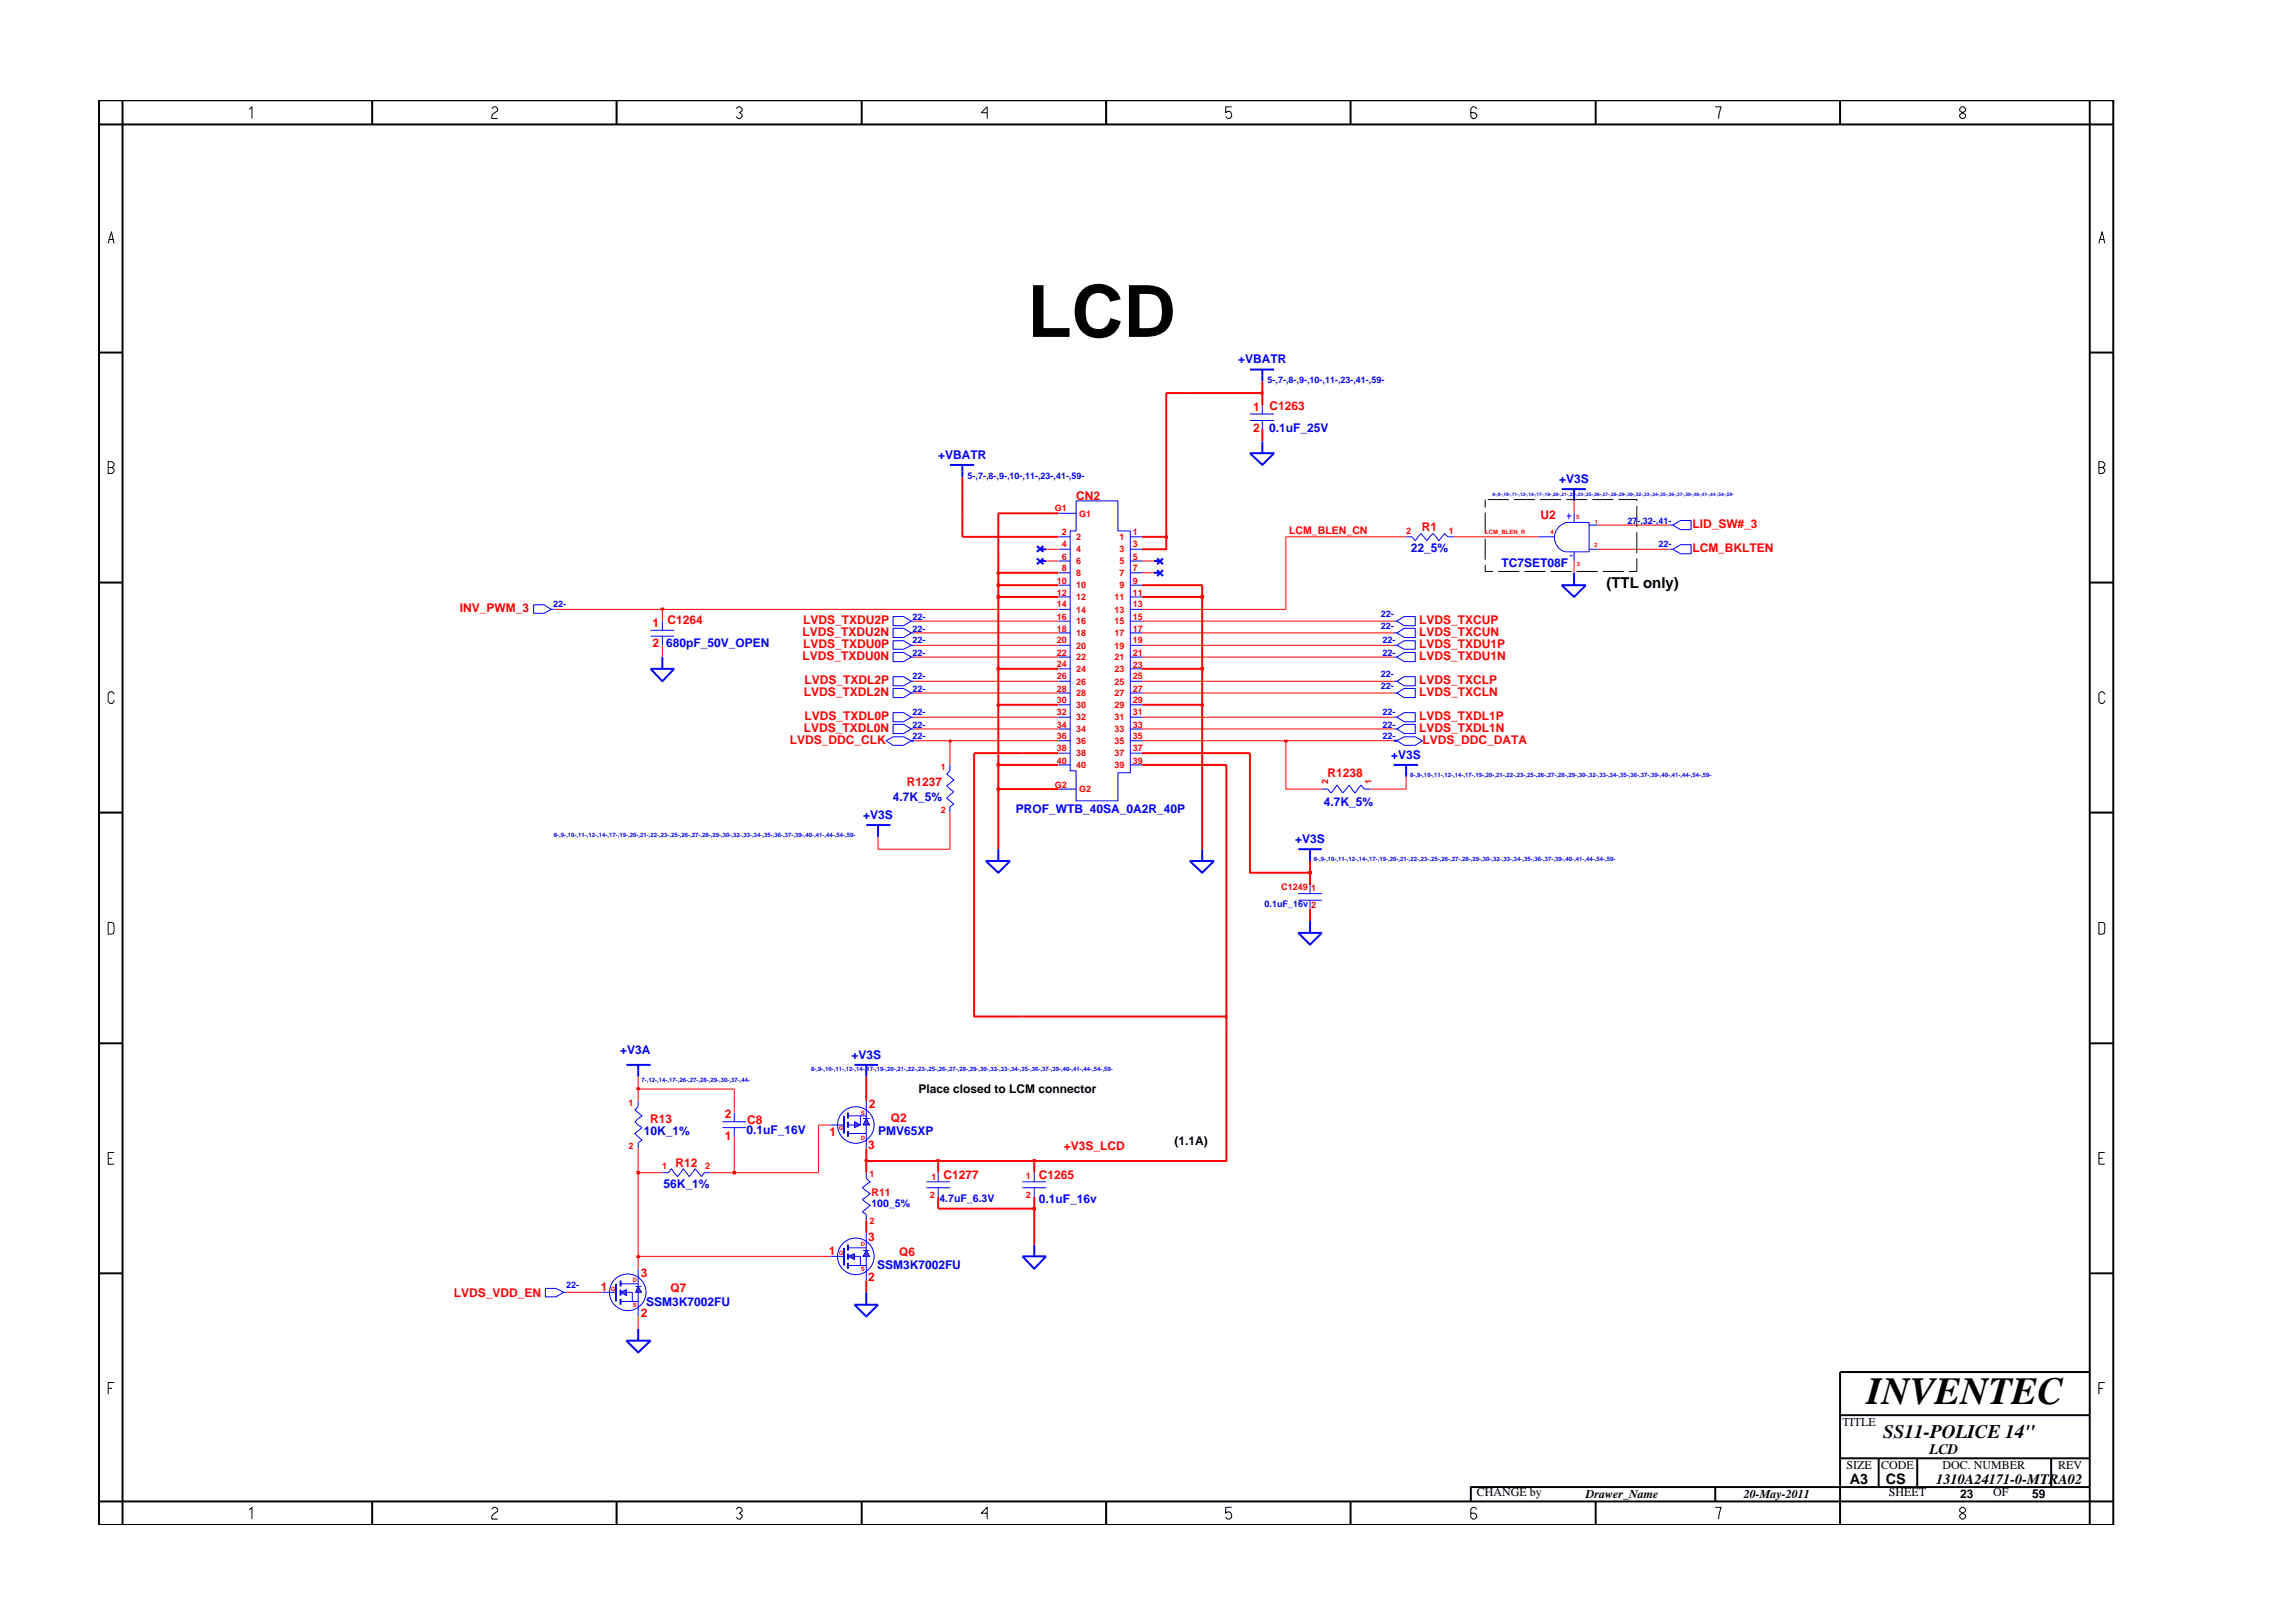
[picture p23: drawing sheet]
<svg xmlns="http://www.w3.org/2000/svg" width="297mm" height="210mm" viewBox="0 0 297 210" stroke-linecap="round" stroke-linejoin="round" font-family="sans-serif">
<defs><g id="words">
<text font-size="9.3" x="133.1" y="43.6">LCD</text>
<text font-size="5" x="241.8" y="181.9">INVENTEC</text>
<text font-size="2.5" x="244" y="186.3">SS11-POLICE 14&quot;</text>
<g font-size="1.9">
<text x="208.1" y="76.2">(TTL only)</text>
<text x="250" y="188.3">LCD</text>
<text x="239.6" y="192.2">A3</text>
<text x="244.3" y="192.3">CS</text>
<text x="250.8" y="192.2">1310A24171-0-MTRA02</text>
</g>
<g font-size="1.6" fill="#00f">
<text x="160.4" y="47">+VBATR</text>
<text x="121.5" y="59.5">+VBATR</text>
<text x="164.4" y="55.9">0.1uF_25V</text>
<text x="202" y="62.6">+V3S</text>
<text x="182.8" y="71.5">22_5%</text>
<text x="194.5" y="73.4">TC7SET08F</text>
<text x="86.3" y="83.9">680pF_50V_OPEN</text>
<text x="180.2" y="98.3">+V3S</text>
<text x="111.8" y="106.1">+V3S</text>
<text x="115.6" y="103.8">4.7K_5%</text>
<text x="131.6" y="105.3">PROF_WTB_40SA_0A2R_40P</text>
<text x="171.5" y="104.4">4.7K_5%</text>
<text x="167.8" y="109.2">+V3S</text>
<text x="80.3" y="136.6">+V3A</text>
<text x="110.3" y="137.2">+V3S</text>
<text x="83.4" y="147">10K_1%</text>
<text x="96.7" y="147">0.1uF_16V</text>
<text x="113.8" y="147">PMV65XP</text>
<text x="85.9" y="153.9">56K_1%</text>
<text x="134.6" y="155.8">0.1uF_16v</text>
<text x="113.6" y="164.4">SSM3K7002FU</text>
<text x="83.7" y="169.2">SSM3K7002FU</text>
</g>
<g font-size="1.6" fill="#f00">
<text x="162.3" y="53.3">1</text>
<text x="164.4" y="53.1">C1263</text>
<text x="162.3" y="55.9">2</text>
<text x="139.4" y="64.7">CN2</text>
<text x="184.2" y="68.8">R1</text>
<text x="199.5" y="67.3">U2</text>
<text x="219.2" y="71.5">LCM_BKLTEN</text>
<text x="219.2" y="68.4">LID_SW#_3</text>
<text x="59.6" y="79.2">INV_PWM_3</text>
<text x="84.5" y="81.2">1</text>
<text x="84.5" y="83.9">2</text>
<text x="86.5" y="80.8">C1264</text>
<text x="104" y="82.4">LVDS_TXDU2N</text>
<text x="104" y="84">LVDS_TXDU0P</text>
<text x="104" y="80.9">LVDS_TXDU2P</text>
<text x="183.8" y="84">LVDS_TXDU1P</text>
<text x="183.8" y="82.4">LVDS_TXCUN</text>
<text x="183.8" y="80.9">LVDS_TXCUP</text>
<text x="104" y="85.5">LVDS_TXDU0N</text>
<text x="104.2" y="88.6">LVDS_TXDL2P</text>
<text x="183.8" y="85.5">LVDS_TXDU1N</text>
<text x="183.8" y="88.6">LVDS_TXCLP</text>
<text x="104.1" y="94.8">LVDS_TXDL0N</text>
<text x="104.1" y="90.2">LVDS_TXDL2N</text>
<text x="104.2" y="93.3">LVDS_TXDL0P</text>
<text x="183.8" y="93.3">LVDS_TXDL1P</text>
<text x="183.8" y="94.8">LVDS_TXDL1N</text>
<text x="183.8" y="90.2">LVDS_TXCLN</text>
<text x="102.3" y="96.4">LVDS_DDC_CLK</text>
<text x="117.5" y="101.9">R1237</text>
<text x="172" y="100.6">R1238</text>
<text x="184.3" y="96.4">LVDS_DDC_DATA</text>
<text x="112.5" y="143.6">2</text>
<text x="84.2" y="145.5">R13</text>
<text x="93.9" y="147.6">1</text>
<text x="93.9" y="144.9">2</text>
<text x="96.8" y="145.7">C8</text>
<text x="107.5" y="147.1">1</text>
<text x="112.5" y="148.9">3</text>
<text x="115.4" y="145.3">Q2</text>
<text x="137.8" y="149">+V3S_LCD</text>
<text x="87.5" y="151.2">R12</text>
<text x="122.2" y="152.7">C1277</text>
<text x="134.6" y="152.7">C1265</text>
<text x="112.5" y="160.7">3</text>
<text x="77.8" y="167.2">1</text>
<text x="83" y="165.4">3</text>
<text x="86.9" y="167.4">Q7</text>
<text x="107.4" y="162.6">1</text>
<text x="112.5" y="166">2</text>
<text x="116.5" y="162.8">Q6</text>
<text x="58.8" y="168.1">LVDS_VDD_EN</text>
<text x="83" y="170.6">2</text>
</g>
<g font-size="1.6">
<text x="119" y="141.6">Place closed to LCM connector</text>
<text x="152.1" y="148.3">(1.1A)</text>
<text x="238.7" y="184.8">TITLE</text>
<text x="239.2" y="190.4">SIZE</text>
<text x="243.7" y="190.4">CODE</text>
<text x="251.6" y="190.4">DOC. NUMBER</text>
<text x="266.6" y="190.4">REV</text>
<text x="191.3" y="193.8">CHANGE by</text>
<text x="205.4" y="194.1">Drawer_Name</text>
<text x="225.9" y="194.1">20-May-2011</text>
<text x="244.7" y="193.8">SHEET</text>
<text x="253.9" y="194.1">23</text>
<text x="258.2" y="193.8">OF</text>
<text x="263.3" y="194.1">59</text>
</g>
<g font-size="1.4" fill="#f00">
<text x="167" y="69.2">LCM_BLEN_CN</text>
<text x="112.9" y="154.9">R11</text>
</g>
<g font-size="1.4" fill="#00f">
<text x="121.7" y="155.7">4.7uF_6.3V</text>
<text x="112.9" y="156.4">100_5%</text>
</g>
<g font-size="1.2" fill="#00f">
<text x="164.2" y="49.6">5-,7-,8-,9-,10-,11-,23-,41-,59-</text>
<text x="125.3" y="62">5-,7-,8-,9-,10-,11-,23-,41-,59-</text>
<text x="210.8" y="67.8">27-,32-,41-</text>
<text x="214.8" y="70.9">22-</text>
<text x="71.7" y="78.7">22-</text>
<text x="118.2" y="83.3">22-</text>
<text x="118.2" y="81.8">22-</text>
<text x="118.2" y="80.3">22-</text>
<text x="178.9" y="81.5">22-</text>
<text x="178.9" y="80">22-</text>
<text x="179.1" y="83.3">22-</text>
<text x="118.2" y="84.9">22-</text>
<text x="118.2" y="89.6">22-</text>
<text x="118.2" y="88">22-</text>
<text x="178.9" y="87.7">22-</text>
<text x="178.9" y="89.3">22-</text>
<text x="179.1" y="84.9">22-</text>
<text x="118.2" y="95.8">22-</text>
<text x="118.2" y="92.7">22-</text>
<text x="118.2" y="94.3">22-</text>
<text x="179.1" y="95.8">22-</text>
<text x="179.1" y="92.7">22-</text>
<text x="179.1" y="94.3">22-</text>
<text x="163.8" y="117.5">0.1uF_16v 2</text>
<text x="73.4" y="166.9">22-</text>
</g>
<g font-size="1.2" fill="#f00">
<text x="136.7" y="66.2">G1</text>
<text x="137.6" y="69.4">2</text>
<text x="137.6" y="70.9">4</text>
<text x="139.4" y="70">2</text>
<text x="139.4" y="71.6">4</text>
<text x="139.8" y="66.9">G1</text>
<text x="145" y="70">1</text>
<text x="145" y="71.6">3</text>
<text x="146.8" y="69.4">1</text>
<text x="146.8" y="70.9">3</text>
<text x="182.1" y="69.2">2</text>
<text x="187.7" y="69.2">1</text>
<text x="136.9" y="75.6">10</text>
<text x="136.9" y="77.2">12</text>
<text x="137.6" y="72.5">6</text>
<text x="137.6" y="74">8</text>
<text x="139.4" y="76.2">10</text>
<text x="139.4" y="77.8">12</text>
<text x="139.4" y="73.1">6</text>
<text x="139.4" y="74.6">8</text>
<text x="144.4" y="77.8">11</text>
<text x="145" y="73.1">5</text>
<text x="145" y="74.6">7</text>
<text x="145" y="76.2">9</text>
<text x="146.8" y="77.2">11</text>
<text x="146.8" y="72.5">5</text>
<text x="146.8" y="75.6">9</text>
<text x="146.8" y="74">7</text>
<text x="136.9" y="83.3">20</text>
<text x="136.9" y="81.8">18</text>
<text x="136.9" y="78.7">14</text>
<text x="136.9" y="80.3">16</text>
<text x="139.4" y="82.4">18</text>
<text x="139.4" y="80.9">16</text>
<text x="139.4" y="79.4">14</text>
<text x="144.4" y="79.4">13</text>
<text x="144.4" y="82.4">17</text>
<text x="144.4" y="80.9">15</text>
<text x="146.8" y="83.3">19</text>
<text x="146.8" y="78.7">13</text>
<text x="146.8" y="81.8">17</text>
<text x="146.8" y="80.3">15</text>
<text x="136.9" y="84.9">22</text>
<text x="136.9" y="89.6">28</text>
<text x="136.9" y="86.5">24</text>
<text x="136.9" y="88">26</text>
<text x="139.4" y="84">20</text>
<text x="139.4" y="87.1">24</text>
<text x="139.4" y="85.5">22</text>
<text x="139.4" y="88.7">26</text>
<text x="144.4" y="84">19</text>
<text x="144.4" y="85.5">21</text>
<text x="144.4" y="87.1">23</text>
<text x="144.4" y="88.7">25</text>
<text x="146.8" y="84.9">21</text>
<text x="146.8" y="86.5">23</text>
<text x="146.8" y="88">25</text>
<text x="146.8" y="89.6">27</text>
<text x="136.9" y="94.3">34</text>
<text x="136.9" y="95.8">36</text>
<text x="136.9" y="91.1">30</text>
<text x="136.9" y="92.7">32</text>
<text x="139.4" y="94.9">34</text>
<text x="139.4" y="90.2">28</text>
<text x="139.4" y="91.7">30</text>
<text x="139.4" y="93.3">32</text>
<text x="144.4" y="91.7">29</text>
<text x="144.4" y="93.3">31</text>
<text x="144.4" y="94.9">33</text>
<text x="144.4" y="90.2">27</text>
<text x="146.8" y="95.8">35</text>
<text x="146.8" y="91.1">29</text>
<text x="146.8" y="92.7">31</text>
<text x="146.8" y="94.3">33</text>
<text x="121.9" y="99.8">1</text>
<text x="136.9" y="98.9">40</text>
<text x="136.9" y="97.3">38</text>
<text x="139.4" y="96.4">36</text>
<text x="139.4" y="99.5">40</text>
<text x="139.4" y="98">38</text>
<text x="144.4" y="96.4">35</text>
<text x="144.4" y="98">37</text>
<text x="144.4" y="99.5">39</text>
<text x="146.8" y="97.3">37</text>
<text x="146.8" y="98.9">39</text>
<text x="172.1" y="101.6" transform="rotate(-90 172.1 101.6)">2</text>
<text x="177.7" y="101.6" transform="rotate(-90 177.7 101.6)">1</text>
<text x="121.9" y="105.3">2</text>
<text x="136.7" y="102.1">G2</text>
<text x="139.8" y="102.6">G2</text>
<text x="166" y="115.3">C1249</text>
<text x="169.9" y="115.4">1</text>
<text x="81.4" y="143.3">1</text>
<text x="81.4" y="148.8">2</text>
<text x="85.8" y="151.5">1</text>
<text x="91.3" y="151.5">2</text>
<text x="112.6" y="152.5">1</text>
<text x="120.5" y="155.1">2</text>
<text x="120.7" y="152.9">1</text>
<text x="132.9" y="152.7">1</text>
<text x="132.9" y="155.1">2</text>
<text x="112.6" y="158.6">2</text>
</g>
<g font-size=".8" fill="#f00">
<text x="192.4" y="69.2">LCM_BLEN_R</text>
<text x="200.8" y="69.1">4</text>
<text x="204.2" y="67.3">5</text>
<text x="206.5" y="70.9">2</text>
<text x="206.6" y="67.8">1</text>
<text x="204.2" y="73.3">3</text>
<text x="108.7" y="146.4">G</text>
<text x="111.5" y="144.4">S</text>
<text x="111.5" y="147.6">D</text>
<text x="111.5" y="161.4">D</text>
<text x="79.1" y="167.3">G</text>
<text x="82" y="166.1">D</text>
<text x="108.7" y="162.6">G</text>
<text x="111.5" y="164.6">S</text>
<text x="82" y="169.3">S</text>
</g>
<g font-size=".8" fill="#00f">
<text x="182.7" y="100.7">8-,9-,10-,11-,12-,14-,17-,19-,20-,21-,22-,23-,25-,26-,27-,28-,29-,30-,32-,33-,34-,35-,36-,37-,39-,40-,41-,44-,54-,59-</text>
<text x="71.7" y="108.5">8-,9-,10-,11-,12-,14-,17-,19-,20-,21-,22-,23-,25-,26-,27-,28-,29-,30-,32-,33-,34-,35-,36-,37-,39-,40-,41-,44-,54-,59-</text>
<text x="170.2" y="111.6">8-,9-,10-,11-,12-,14-,17-,19-,20-,21-,22-,23-,25-,26-,27-,28-,29-,30-,32-,33-,34-,35-,36-,37-,39-,40-,41-,44-,54-,59-</text>
<text x="83.1" y="140.1">7-,12-,14-,17-,26-,27-,28-,29-,30-,37-,44-</text>
<text x="105.1" y="138.8">8-,9-,10-,11-,12-,14-,17-,19-,20-,21-,22-,23-,25-,26-,27-,28-,29-,30-,32-,33-,34-,35-,36-,37-,39-,40-,41-,44-,54-,59-</text>
</g>
<text font-size=".6" fill="#00f" x="193.3" y="64.3">8-,9-,10-,11-,12-,14-,17-,19-,20-,21-,22-,23-,25-,26-,27-,28-,29-,30-,32-,33-,34-,35-,36-,37-,39-,40-,41-,44-,54-,59-</text>
</g></defs>
<path d="M69.1 78.4h1.4l.9 .5-.9 .6h-1.4zM71.4 78.9h.4M107.6 145.7h1.7M132.5 153.1h3M132.5 153.9h3M134 151.9v1.2M134 153.9v1.2" fill="none" stroke="#00f" stroke-width=".13"/>
<path d="M109.3 144.6v2.2" fill="none" stroke="#00f" stroke-width=".25"/>
<path d="M112.2 144.9l.4 .8h-.8z" fill="#3c3cc8"/>
<path d="M111.8 144.9h.8M112.2 144.9l.4 .8h-.8z" fill="none" stroke="#00f" stroke-width=".13"/>
<path d="M110.7 145.3l.8 .4-.8 .4z" fill="#3c3cc8"/>
<g fill="none" stroke="#00f" stroke-width=".13">
<path d="M216.3 71.2h.4M216.7 71.2l1-.6h1.4v1.1h-1.4zM109.8 144.6h2.4M109.8 146.8h2.4M109.8 145.7h.9M110.7 145.3l.8 .4-.8 .4zM111.5 144.6v1.1M112.2 142.6v2.3M112.2 145.7v3.1M107.6 162.8h1.7"/>
<circle cx="110.9" cy="145.7" r="2.37"/>
</g>
<path d="M161.9 47.9h3.1M163.5 47.9v1.5M109.8 144.1v.8M109.8 145.3v.8M109.8 146.5v.8M81.1 173.7h3.2l-1.6 1.5zM82.7 172.2v1.5M109.3 161.7v2.2" fill="none" stroke="#00f" stroke-width=".25"/>
<path d="M112.2 162l.4 .8h-.8z" fill="#3c3cc8"/>
<path d="M111.8 162h.8M112.2 162l.4 .8h-.8z" fill="none" stroke="#00f" stroke-width=".13"/>
<path d="M109.8 162.8l.9-.4v.8z" fill="#3c3cc8"/>
<g fill="none" stroke="#00f" stroke-width=".13">
<path d="M112.2 159.7v2.3M78 167.4h1.8M109.8 162.8l.9-.4v.8zM109.8 163.9h2.4M109.8 161.7h2.4M110.7 162.8h.8v1.1M112.2 162.8v3.1"/>
<circle cx="110.9" cy="162.8" r="2.37"/>
</g>
<path d="M110.7 138h3M112.2 138v1.5M79.8 166.3v2.3M109.8 161.2v.8M109.8 162.4v.8M109.8 163.6v.8" fill="none" stroke="#00f" stroke-width=".25"/>
<path d="M82.7 166.7l.4 .7h-.8z" fill="#3c3cc8"/>
<path d="M82.3 166.7h.8M82.7 166.7l.4 .7h-.8z" fill="none" stroke="#00f" stroke-width=".13"/>
<path d="M80.4 167.4l.7-.3v.7z" fill="#3c3cc8"/>
<g fill="none" stroke="#00f" stroke-width=".13">
<path d="M161.9 53.6h3.1M161.9 54.5h3.1M163.5 52.5v1.1M163.5 54.5v1.1M115.7 79.9h1.3l1.1 .6-1.1 .6h-1.3zM137.1 66.5h2.3M137.1 69.5h1.5M137.1 71.2h1.5M137.1 72.7h1.5M137.1 74.2h1.5M137.1 75.8h1.5M137.1 77.3h1.5"/>
<path d="M137.1 78.9h1.5M139.4 64.9h5.4v3.9h1.6v31.3h-1.6v3.6h-5.4v-3.8h-.8v-31.1h.8zM146.4 69.5h1.5M146.4 71.2h1.5M146.4 72.7h1.5M146.4 74.2h1.5M146.4 75.8h1.5M146.4 77.3h1.5M146.4 78.9h1.5M182.2 69.5h.7l.4 .6 .8-1 .8 1 .7-1 .8 1 .7-1 .5 .4h.7M199.3 69.5h2.1M202.7 67.7h3.2v3.8h-3.2"/>
<path d="M202.7 67.8a1.95 1.95 0 0 0-1.3 1.8 1.95 1.95 0 0 0 1.3 1.9M203 66.8h.6M203.2 66.5v.8M203.3 72h.4M203.9 66.5v1.2M203.9 71.5v1.2M205.9 68h1.1M205.9 71.2h1.1M216.3 68h.4M216.7 68l1-.6h1.4v1.2h-1.4zM84.3 81.7h3M84.3 82.4h3"/>
<path d="M85.8 80.5v1.2M85.8 82.4v1.2M114.8 96l.9-.5h1.3l1.1 .5-1.1 .6h-1.3zM115.7 84.5h1.3l1.1 .6-1.1 .6h-1.3zM115.7 83h1.3l1.1 .6-1.1 .5h-1.3zM115.7 81.4h1.3l1.1 .6-1.1 .6h-1.3zM115.7 87.7h1.3l1.1 .6-1.1 .5h-1.3zM115.7 92.3h1.3l1.1 .6-1.1 .6h-1.3zM115.7 89.2h1.3l1.1 .6-1.1 .6h-1.3zM115.7 93.8h1.3l1.1 .6-1.1 .6h-1.3zM118.1 82h.3M118.1 80.5h.3"/>
<path d="M118.1 85.1h.3M118.1 83.6h.3M118.1 88.3h.3M118.1 89.8h.3M118.1 92.9h.3M118.1 94.4h.3M123.1 99.1v.8l-.5 .4 1 .7-1 .8 1 .8-1 .8 1 .8-.5 .3v.8M137.1 82h1.5M137.1 80.5h1.5M137.1 85.1h1.5M137.1 83.6h1.5M137.1 86.6h1.5"/>
<path d="M137.1 88.3h1.5M137.1 89.8h1.5M137.1 91.3h1.5M137.1 92.9h1.5M137.1 94.4h1.5M137.1 96h1.5M137.1 97.6h1.5M137.1 99.1h1.5M146.4 82h1.5M146.4 80.5h1.5M146.4 85.1h1.5M146.4 83.6h1.5"/>
<path d="M146.4 86.6h1.5M146.4 88.3h1.5M146.4 89.8h1.5M146.4 91.3h1.5M146.4 92.9h1.5M146.4 94.4h1.5M146.4 96h1.5M146.4 97.6h1.5M146.4 99.1h1.5M180.5 82h.5M180.5 80.5h.5M180.5 85.1h.5"/>
<path d="M180.5 83.6h.5M180.5 88.3h.5M180.5 89.8h.5M180.5 92.9h.5M180.5 94.4h.5M181 96l.9-.5h1.4l1 .5-1 .6h-1.4zM181 82l.9-.6h1.4v1.2h-1.4zM181 80.5l.9-.6h1.4v1.2h-1.4zM181 85.1l.9-.6h1.4v1.2h-1.4zM181 83.6l.9-.6h1.4v1.1h-1.4zM181 92.9l.9-.6h1.4v1.2h-1.4zM181 94.4l.9-.6h1.4v1.2h-1.4z"/>
<path d="M181 88.3l.9-.6h1.4v1.1h-1.4zM181 89.8l.9-.6h1.4v1.2h-1.4zM137.1 102.2h2.3M168.2 115.8h3M168.2 116.6h3M169.7 114.7v1.1M169.7 116.6v1.1M171.2 102.2h.8l.4 .5 .8-1 .7 1 .9-1 .7 1 .8-1 .4 .5h.8M82.7 142.6v.8l-.5 .4 1 .8-1 .7 1 .8-1 .7 1 .9-.5 .3v.8M85.8 151.9h.8l.4-.5 .8 1 .7-1 .8 1 .7-1 .9 1 .3-.5h.8M93.6 146.1h3M93.6 145.3h3"/>
<path d="M95.1 144.1v1.2M95.1 146.1v1.2M112.2 151.9v.8l.5 .4-1 .8 1 .7-1 .8 1 .8-1 .8 .5 .3v.8M120 153.1h3.1M120 153.9h3.1M121.5 151.9v1.2M121.5 153.9v1.2M70.6 166.9h1.4l1 .5-1 .6h-1.4zM73 167.4h.4M80.4 167.4l.7-.3v.7zM80.4 168.6h2.3M80.4 166.3h2.3"/>
<path d="M81.1 167.4h.8v1.2M82.7 164.4v2.3M82.7 167.4v3.1"/>
<circle cx="81.3" cy="167.4" r="2.37"/>
</g>
<g fill="none" stroke="#00f" stroke-width=".25">
<path d="M161.9 58.7h3.1l-1.5 1.5zM163.5 57.2v1.5M123.1 60.2h3.1M124.7 60.2v1.6M134.3 70.7l.9 .8M134.3 72.3l.9 .8M134.7 71.2h.8M134.7 72.7h.8M135.2 70.7l-.9 .8M135.2 72.3l-.9 .8M149.5 74.2h.8M149.5 72.7h.8"/>
<path d="M149.9 73.9l.8 .7M149.9 72.3l.8 .8M150.7 73.9l-.8 .7M150.7 72.3l-.8 .8M202.3 75.8h3.1l-1.5 1.5zM202.3 63.4h3.1M203.9 63.4v1.5M203.9 74.2v1.6M84.3 86.6h3l-1.5 1.7zM85.8 85.1v1.5M118.1 96h.3M180.5 96h.5"/>
<path d="M180.5 99.1h3.2M182.2 99.1v1.5M112.2 106.9h3.2M113.7 106.9v1.5M127.7 111.5h3.1l-1.5 1.6zM129.3 110v1.5M154.1 111.5h3.2l-1.6 1.6zM155.7 110v1.5M168.2 110h3M169.7 110v1.5M169.7 119.3v1.6M81.1 138h3.2"/>
<path d="M82.7 138v1.5M168.2 120.9h3l-1.5 1.5zM80.4 165.9v.8M80.4 167.1v.7M80.4 168.3v.7M110.7 169h3l-1.5 1.5zM112.2 167.4v1.6M132.5 162.8h3l-1.5 1.6zM134 161.2v1.6"/>
</g>
<path d="M73.4 167.4h4.6M82.7 162.8v1.6M82.7 170.5v1.7" fill="none" stroke="#f00" stroke-width=".13"/>
<path d="M112.2 165.9v1.5" fill="none" stroke="#f00" stroke-width=".25"/>
<path d="M82.5 162.7h.3v.2h-.3z" fill-rule="evenodd" fill="#8e2323"/>
<path d="M82.7 151.9v10.9h24.9M82.5 162.7h.3v.2h-.3z" fill="none" stroke="#f00" stroke-width=".13"/>
<path d="M112.2 158.1v1.6M121.5 155.1v1.5h12.5v4.6" fill="none" stroke="#f00" stroke-width=".25"/>
<path d="M133.8 156.4h.3v.3h-.3z" fill-rule="evenodd" fill="#8e2323"/>
<path d="M133.8 156.4h.3v.3h-.3z" fill="none" stroke="#f00" stroke-width=".13"/>
<path d="M134 155.1v1.5" fill="none" stroke="#f00" stroke-width=".25"/>
<path d="M82.5 151.8h.3v.3h-.3z" fill-rule="evenodd" fill="#8e2323"/>
<path d="M82.5 151.8h.3v.3h-.3zM82.7 148.8v3.1h3.1M92 151.9h3.1" fill="none" stroke="#f00" stroke-width=".13"/>
<path d="M94.9 151.8h.4v.3h-.4z" fill-rule="evenodd" fill="#8e2323"/>
<path d="M94.9 151.8h.4v.3h-.4zM106 145.7v6.2h-10.9v-4.6" fill="none" stroke="#f00" stroke-width=".13"/>
<path d="M112.2 150.4v1.5M121.5 150.4v1.5M134 150.4v1.5" fill="none" stroke="#f00" stroke-width=".25"/>
<path d="M112 150.2h.4v.3h-.4z" fill-rule="evenodd" fill="#8e2323"/>
<path d="M112 150.2h.4v.3h-.4z" fill="none" stroke="#f00" stroke-width=".13"/>
<path d="M112.2 148.8v1.6h9.3" fill="none" stroke="#f00" stroke-width=".25"/>
<path d="M121.4 150.2h.3v.3h-.3z" fill-rule="evenodd" fill="#8e2323"/>
<path d="M121.4 150.2h.3v.3h-.3z" fill="none" stroke="#f00" stroke-width=".13"/>
<path d="M121.5 150.4h12.5" fill="none" stroke="#f00" stroke-width=".25"/>
<path d="M133.8 150.2h.3v.3h-.3z" fill-rule="evenodd" fill="#8e2323"/>
<path d="M82.7 141.1v1.5M95.1 141.1v3M106 145.7h1.6M133.8 150.2h.3v.3h-.3z" fill="none" stroke="#f00" stroke-width=".13"/>
<path d="M112.2 139.5v3.1M158.9 133.3v17.1h-24.9" fill="none" stroke="#f00" stroke-width=".25"/>
<path d="M82.5 140.9h.3v.3h-.3z" fill-rule="evenodd" fill="#8e2323"/>
<path d="M82.7 139.5v1.6h12.4M82.5 140.9h.3v.3h-.3z" fill="none" stroke="#f00" stroke-width=".13"/>
<path d="M126.2 97.6v34.1h32.7v1.6" fill="none" stroke="#f00" stroke-width=".25"/>
<path d="M158.7 131.6h.3v.3h-.3z" fill-rule="evenodd" fill="#8e2323"/>
<path d="M158.7 131.6h.3v.3h-.3z" fill="none" stroke="#f00" stroke-width=".13"/>
<path d="M158.9 99.1v32.6M161.9 97.6v15.5h7.8v1.6M169.7 117.7v1.6" fill="none" stroke="#f00" stroke-width=".25"/>
<path d="M169.5 112.9h.4v.3h-.4z" fill-rule="evenodd" fill="#8e2323"/>
<path d="M123.1 105.3v4.7h-9.4v-1.6M169.5 112.9h.4v.3h-.4z" fill="none" stroke="#f00" stroke-width=".13"/>
<path d="M155.7 91.3v18.7M129.3 102.2v7.8M169.7 111.5v1.6" fill="none" stroke="#f00" stroke-width=".25"/>
<path d="M129.2 102.1h.3v.3h-.3z" fill-rule="evenodd" fill="#8e2323"/>
<path d="M123.1 96v3.1M166.6 96v6.2h4.6M129.2 102.1h.3v.3h-.3zM182.2 100.6v1.6h-4.7" fill="none" stroke="#f00" stroke-width=".13"/>
<path d="M129.3 99.1v3.1h7.8" fill="none" stroke="#f00" stroke-width=".25"/>
<path d="M129.2 98.9h.3v.4h-.3z" fill-rule="evenodd" fill="#8e2323"/>
<path d="M118.4 96h4.7M129.2 98.9h.3v.4h-.3z" fill="none" stroke="#f00" stroke-width=".13"/>
<path d="M126.2 97.6h10.9M129.3 91.3v7.8h7.8M147.9 99.1h11M147.9 97.6h14" fill="none" stroke="#f00" stroke-width=".25"/>
<path d="M123 95.9h.2v.2h-.2z" fill-rule="evenodd" fill="#8e2323"/>
<path d="M123 95.9h.2v.2h-.2zM123.1 96h14M147.9 96h18.7" fill="none" stroke="#f00" stroke-width=".13"/>
<path d="M166.4 95.9h.3v.2h-.3z" fill-rule="evenodd" fill="#8e2323"/>
<path d="M118.4 94.4h18.7M118.4 92.9h18.7M147.9 94.4h32.6M147.9 92.9h32.6M166.4 95.9h.3v.2h-.3zM166.6 96h13.9" fill="none" stroke="#f00" stroke-width=".13"/>
<path d="M129.2 91.2h.3v.3h-.3z" fill-rule="evenodd" fill="#8e2323"/>
<path d="M129.2 91.2h.3v.3h-.3z" fill="none" stroke="#f00" stroke-width=".13"/>
<path d="M129.3 86.6v4.7h7.8M147.9 91.3h7.8" fill="none" stroke="#f00" stroke-width=".25"/>
<path d="M155.6 91.2h.3v.3h-.3z" fill-rule="evenodd" fill="#8e2323"/>
<path d="M118.4 89.8h18.7M118.4 88.3h18.7M147.9 89.8h32.6M147.9 88.3h32.6M155.6 91.2h.3v.3h-.3z" fill="none" stroke="#f00" stroke-width=".13"/>
<path d="M155.7 86.6v4.7" fill="none" stroke="#f00" stroke-width=".25"/>
<path d="M129.2 86.5h.3v.3h-.3z" fill-rule="evenodd" fill="#8e2323"/>
<path d="M129.2 86.5h.3v.3h-.3z" fill="none" stroke="#f00" stroke-width=".13"/>
<path d="M129.3 77.3v9.3h7.8M147.9 86.6h7.8" fill="none" stroke="#f00" stroke-width=".25"/>
<path d="M155.6 86.5h.3v.3h-.3z" fill-rule="evenodd" fill="#8e2323"/>
<path d="M71.8 78.9h14v1.6M85.8 83.6v1.5M118.4 85.1h18.7M118.4 83.6h18.7M118.4 82h18.7M118.4 80.5h18.7M147.9 85.1h32.6M147.9 83.6h32.6M147.9 82h32.6M147.9 80.5h32.6M155.6 86.5h.3v.3h-.3z" fill="none" stroke="#f00" stroke-width=".13"/>
<path d="M155.7 77.3v9.3" fill="none" stroke="#f00" stroke-width=".25"/>
<path d="M85.6 78.8h.4v.2h-.4z" fill-rule="evenodd" fill="#8e2323"/>
<path d="M85.6 78.8h.4v.2h-.4zM85.8 78.9h51.3M166.6 69.5v9.4h-18.7" fill="none" stroke="#f00" stroke-width=".13"/>
<path d="M129.2 77.2h.3v.3h-.3z" fill-rule="evenodd" fill="#8e2323"/>
<path d="M129.2 77.2h.3v.3h-.3z" fill="none" stroke="#f00" stroke-width=".13"/>
<path d="M129.3 75.8v1.5h7.8M147.9 77.3h7.8" fill="none" stroke="#f00" stroke-width=".25"/>
<path d="M155.6 77.2h.3v.3h-.3z" fill-rule="evenodd" fill="#8e2323"/>
<path d="M155.6 77.2h.3v.3h-.3z" fill="none" stroke="#f00" stroke-width=".13"/>
<path d="M155.7 75.8v1.5" fill="none" stroke="#f00" stroke-width=".25"/>
<path d="M129.2 75.6h.3v.4h-.3z" fill-rule="evenodd" fill="#8e2323"/>
<path d="M129.2 75.6h.3v.4h-.3z" fill="none" stroke="#f00" stroke-width=".13"/>
<path d="M129.3 74.2v1.6h7.8M147.9 75.8h7.8" fill="none" stroke="#f00" stroke-width=".25"/>
<path d="M129.2 74.1h.3v.3h-.3z" fill-rule="evenodd" fill="#8e2323"/>
<path d="M129.2 74.1h.3v.3h-.3zM135.5 72.7h1.6M135.5 71.2h1.6M147.9 74.2h1.6M147.9 72.7h1.6M203.9 72.7v1.5M207 71.2h9.3" fill="none" stroke="#f00" stroke-width=".13"/>
<path d="M124.7 66.5v3h12.4M129.3 66.5v7.7h7.8M147.9 69.5h3.2v1.7h-3.2" fill="none" stroke="#f00" stroke-width=".25"/>
<path d="M150.9 69.5h.3v.2h-.3z" fill-rule="evenodd" fill="#8e2323"/>
<path d="M150.9 69.5h.3v.2h-.3zM166.6 69.5h15.6M188.3 69.5h11M203.9 64.9v1.6M207 68h9.3" fill="none" stroke="#f00" stroke-width=".13"/>
<path d="M163.5 52.5v-1.6h-12.4v18.6M163.5 55.6v1.6M124.7 61.8v4.7M129.3 66.5h7.8" fill="none" stroke="#f00" stroke-width=".25"/>
<path d="M163.4 50.8h.2v.3h-.2z" fill-rule="evenodd" fill="#8e2323"/>
<path d="M163.4 50.8h.2v.3h-.2z" fill="none" stroke="#f00" stroke-width=".13"/>
<path d="M163.5 49.4v1.5" fill="none" stroke="#f00" stroke-width=".25"/>
<g fill="none" stroke="#000" stroke-width=".25">
<path d="M12.8 13h261v184.6h-261zM12.8 16.1h261M15.9 13v184.6M48.2 13v3.1M79.9 13v3.1M111.6 13v3.1M143.3 13v3.1M175 13v3.1M206.7 13v3.1M238.4 13v3.1M270.7 13v184.6M12.8 45.7h3.1"/>
<path d="M270.7 45.7h3.1M12.8 75.5h3.1M270.7 75.5h3.1M12.8 105.3h3.1M270.7 105.3h3.1M12.8 135.2h3.1M270.7 135.2h3.1M12.8 165h3.1M270.7 165h3.1M270.7 177.7h-32.3v19.9M12.8 194.5h261M48.2 194.5v3.1"/>
<path d="M79.9 194.5v3.1M111.6 194.5v3.1M143.3 194.5v3.1M175 194.5v3.1M206.7 194.5v3.1M222.2 192.6v1.9M238.4 183.3h32.3M238.4 188.9h32.3M243.4 188.9v3.7M248.4 188.9v3.7M265.7 188.9v3.7M270.7 192.6h-80.2v1.9"/>
</g>
<g fill="none" stroke="#000" stroke-width=".13">
<path d="M32.3 14.2l.3-.4v1.6M63.7 14.1l.3-.3h.2l.3 .3v.2l-.7 .6-.1 .2v.3h.8M95.4 14.1l.2-.3h.3l.2 .3v.2l-.3 .3 .3 .3v.2l-.2 .3h-.3l-.2-.3M127.9 14.6h-.8l.8-.8v1.6M159.5 13.8h-.7v.8l.2-.2a.5 .5 0 0 1 .5 .7l-.2 .3h-.3l-.2-.3M191.3 14.1l-.3-.3h-.2l-.3 .3v1l.3 .3h.2l.3-.3v-.2l-.3-.3h-.5M222.2 13.8h.8l-.4 1.6M254.1 13.8l-.2 .3v.2l.7 .6v.2l-.2 .3h-.3l-.2-.3v-.2l.7-.6v-.2l-.2-.3zM14 31.5l.4-1.5 .4 1.5M14.1 31h.6M271.9 31.5l.4-1.5 .4 1.5M272 31h.6"/>
<path d="M271.9 59.8h.5l.3 .3v.2l-.3 .3 .3 .2v.3l-.3 .2h-.5zM14 60.6h.5l.3-.3v-.2l-.3-.3h-.5v1.5h.5l.3-.2v-.3l-.3-.2M192.4 73.2v.8h1M192.4 64.7v1M192.4 66.4v2.7M192.4 69.8v2.7M192.7 64.7h2.7M194.1 74h2.7M196.1 64.7h2.7M197.5 74h2.7M199.5 64.7h2.7M200.9 74h2.7"/>
<path d="M202.9 64.7h2.7M204.2 74h2.8M206.3 64.7h2.7M207.6 74h2.7M209.7 64.7h2.3v.2M212 72.3v1.7h-1M212 65.6v2.7M212 69v2.7M271.9 60.6h.5M14.8 89.9l-.3-.3h-.2l-.3 .3v1l.3 .2h.2l.3-.2v-.2M272.7 89.9l-.3-.3h-.3l-.2 .3v1l.2 .2h.3l.3-.2v-.2M14 119.5l.7 .1 .1 .2-.1 1.1-.7 .1z"/>
<path d="M271.9 119.5l.7 .1 .1 .2-.1 1.1-.7 .1zM14 150.1h.5M14.8 149.3h-.8v1.5h.8M271.9 150.1h.5M272.7 149.3h-.8v1.5h.8M14 179.9h.5M14.8 179.1h-.8v1.5M271.9 179.9h.5M272.7 179.1h-.8v1.5M32.3 195.6l.3-.3v1.5M63.7 195.5l.3-.2h.2l.3 .2v.3l-.7 .5-.1 .5h.8M95.4 195.5l.2-.2h.3l.2 .2v.3l-.3 .2 .3 .3v.2l-.2 .3h-.3l-.2-.3"/>
<path d="M127.9 196h-.8l.8-.7v1.5M159.5 195.3h-.7v.7l.2-.1a.5 .5 0 0 1 .5 .6l-.2 .3h-.3l-.2-.3M191.3 195.5l-.3-.2h-.2l-.3 .2v1l.3 .3h.2l.3-.3v-.2l-.3-.3h-.5M222.2 195.3h.8l-.4 1.5M253.9 195.5l.2-.2h.3l.2 .2v.3l-.7 .5v.2l.2 .3h.3l.2-.3v-.2l-.7-.5z"/>
</g>
<use href="#words"/>
</svg>
